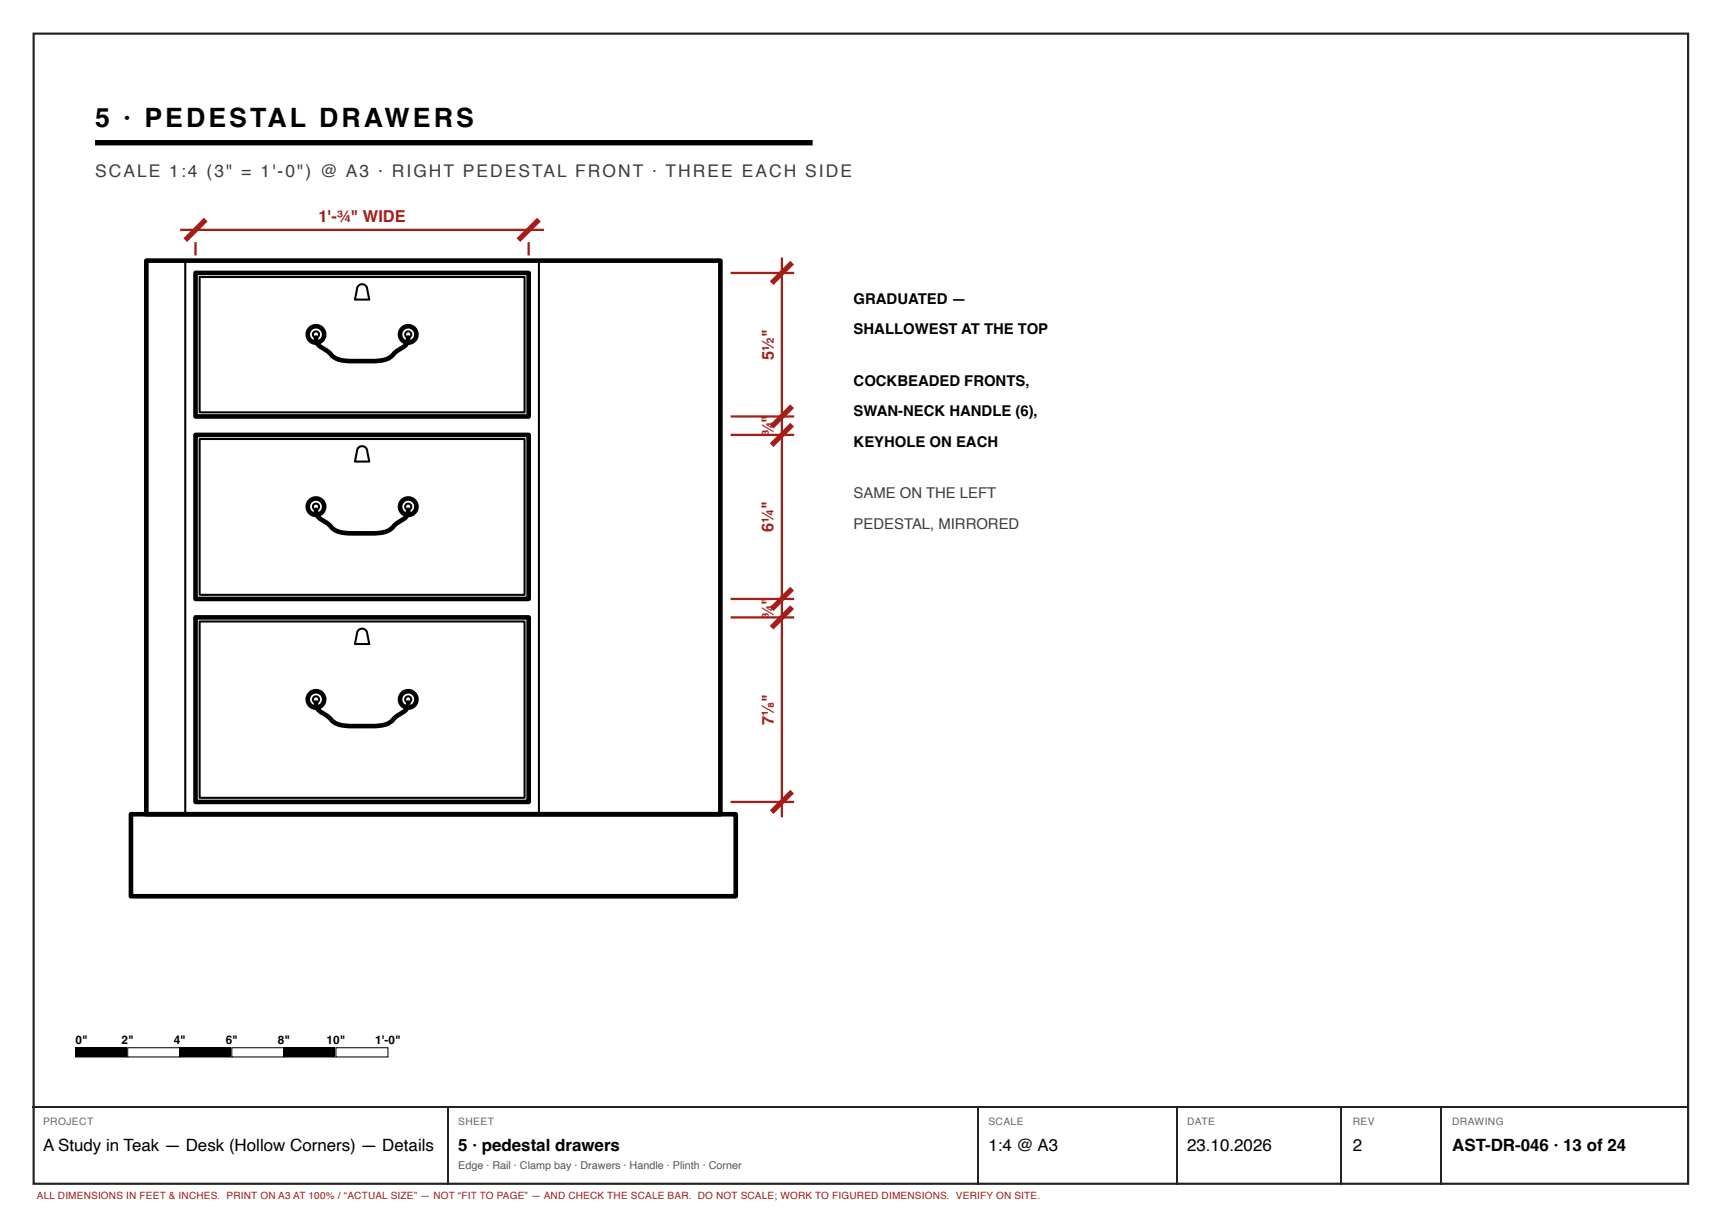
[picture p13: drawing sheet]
<svg xmlns="http://www.w3.org/2000/svg" width="420mm" height="297mm" viewBox="0 0 420 297" stroke-linecap="round" stroke-linejoin="round" font-family="sans-serif">
<defs><g id="words">
<text font-size="6.5" x="23.2" y="31.1">5 · PEDESTAL DRAWERS</text>
<text font-size="4.2" fill="#3d3d3d" x="23.2" y="43.1">SCALE 1:4 (3&quot; = 1'-0&quot;) @ A3 · RIGHT PEDESTAL FRONT · THREE EACH SIDE</text>
<g font-size="4.1">
<text x="10.5" y="280.7">A Study in Teak — Desk (Hollow Corners) — Details</text>
<text x="111.8" y="280.7">5 · pedestal drawers</text>
<text x="241" y="280.7">1:4 @ A3</text>
<text x="289.5" y="280.7">23.10.2026</text>
<text x="329.9" y="280.7">2</text>
<text x="354.1" y="280.7">AST-DR-046 · 13 of 24</text>
</g>
<g font-size="4" fill="#a51d17">
<text x="77.7" y="54.1">1'-¾&quot; WIDE</text>
<text x="188.7" y="87.8" transform="rotate(-90 188.7 87.8)">5½&quot;</text>
<text x="188.7" y="106.4" transform="rotate(-90 188.7 106.4)">¾&quot;</text>
<text x="188.7" y="129.8" transform="rotate(-90 188.7 129.8)">6¼&quot;</text>
<text x="188.7" y="150.9" transform="rotate(-90 188.7 150.9)">¾&quot;</text>
<text x="188.7" y="176.8" transform="rotate(-90 188.7 176.8)">7⅛&quot;</text>
</g>
<g font-size="3.6">
<text x="208.2" y="74.1">GRADUATED —</text>
<text x="208.2" y="81.6">SHALLOWEST AT THE TOP</text>
<text x="208.2" y="94.1">COCKBEADED FRONTS,</text>
<text x="208.2" y="101.6">SWAN-NECK HANDLE (6),</text>
<text x="208.2" y="109.1">KEYHOLE ON EACH</text>
</g>
<g font-size="3.6" fill="#3d3d3d">
<text x="208.2" y="121.5">SAME ON THE LEFT</text>
<text x="208.2" y="129.1">PEDESTAL, MIRRORED</text>
</g>
<g font-size="2.9">
<text x="18.5" y="254.5">0&quot;</text>
<text x="29.7" y="254.5">2&quot;</text>
<text x="42.4" y="254.5">4&quot;</text>
<text x="55" y="254.5">6&quot;</text>
<text x="67.7" y="254.5">8&quot;</text>
<text x="79.6" y="254.5">10&quot;</text>
<text x="91.5" y="254.5">1'-0&quot;</text>
</g>
<text font-size="2.6" fill="#555" x="111.8" y="285">Edge · Rail · Clamp bay · Drawers · Handle · Plinth · Corner</text>
<g font-size="2.5" fill="#666">
<text x="10.5" y="274.4">PROJECT</text>
<text x="111.8" y="274.4">SHEET</text>
<text x="241" y="274.4">SCALE</text>
<text x="289.5" y="274.4">DATE</text>
<text x="329.9" y="274.4">REV</text>
<text x="354.1" y="274.4">DRAWING</text>
</g>
<text font-size="2.4" fill="#a51d17" x="9" y="292.4">ALL DIMENSIONS IN FEET &amp; INCHES. PRINT ON A3 AT 100% / “ACTUAL SIZE” — NOT “FIT TO PAGE” — AND CHECK THE SCALE BAR. DO NOT SCALE; WORK TO FIGURED DIMENSIONS. VERIFY ON SITE.</text>
</g></defs>
<path d="M8.2 8.2h403.5v280.5h-403.5z" fill="none" stroke="#222" stroke-width=".53"/>
<path d="M23.2 34.8h175" fill="none" stroke="#000" stroke-width="1.3" stroke-linecap="butt"/>
<g fill="none" stroke="#000" stroke-width="1.1">
<path d="M35.7 63.6h140v135h-140zM47.7 66.6h81.2v35h-81.2zM77.1 82.3a2.94 2.94 0 0 0 2.1 2.9l1.1 .8a5.4 5.4 0 0 0 5.1 2.1h1.9a20.8 20.8 0 0 0 7.3-.7l.7-.3 1.6-1.6 1.1-.6a2.61 2.61 0 0 0 1.6-2.6M47.7 106.1h81.2v40h-81.2zM77.1 124.3a2.94 2.94 0 0 0 2.1 2.9l1.1 .8a5.4 5.4 0 0 0 5.1 2.1h1.9a20.8 20.8 0 0 0 7.3-.7l.7-.3 1.6-1.6 1.1-.6a2.61 2.61 0 0 0 1.6-2.6M47.7 150.6h81.2v45h-81.2zM77.1 171.3a2.94 2.94 0 0 0 2.1 2.9l1.1 .8a5.4 5.4 0 0 0 5.1 2.1h1.9a20.8 20.8 0 0 0 7.3-.7l.7-.3 1.6-1.6 1.1-.6a2.61 2.61 0 0 0 1.6-2.6M31.9 198.6h147.5v20h-147.5z"/>
<circle cx="77.1" cy="81.6" r="2"/>
<circle cx="99.6" cy="81.6" r="2"/>
<circle cx="77.1" cy="123.6" r="2"/>
<circle cx="99.6" cy="123.6" r="2"/>
<circle cx="77.1" cy="170.6" r="2"/>
<circle cx="99.6" cy="170.6" r="2"/>
</g>
<g fill="none" stroke="#000" stroke-width=".5">
<path d="M45.2 63.6v135M48.7 67.6h79.2v33h-79.2zM87.4 69.7a1.25 1.25 0 0 1 1.4-.3 1.25 1.25 0 0 1 .8 1.2l.5 2.5h-3.5l.5-2.9zM131.4 63.6v135M48.7 107.1h79.2v38h-79.2zM87.4 109.2a1.25 1.25 0 0 1 1.4-.3 1.25 1.25 0 0 1 .8 1.2l.5 2.5h-3.5l.5-2.9zM48.7 151.6h79.2v43h-79.2zM87.4 153.7a1.25 1.25 0 0 1 1.4-.3 1.25 1.25 0 0 1 .8 1.2l.5 2.5h-3.5l.5-2.9z"/>
<circle cx="77.1" cy="81.6" r=".75"/>
<circle cx="99.6" cy="81.6" r=".75"/>
<circle cx="77.1" cy="123.6" r=".75"/>
<circle cx="99.6" cy="123.6" r=".75"/>
<circle cx="77.1" cy="170.6" r=".75"/>
<circle cx="99.6" cy="170.6" r=".75"/>
</g>
<path d="M43.9 56.1h88.8M47.7 59.1v3.2M128.9 59.1v3.2M178.2 66.6h15.5M190.7 62.8v136.5M178.2 101.6h15.5M178.2 106.1h15.5M178.2 146.1h15.5M178.2 150.6h15.5M178.2 195.6h15.5" fill="none" stroke="#a51d17" stroke-width=".55"/>
<path d="M50.2 53.6l-5 5M131.4 53.6l-5 5M193.2 64.1l-5 5M193.2 99.1l-5 5M193.2 103.6l-5 5M193.2 143.6l-5 5M193.2 148.1l-5 5M193.2 193.1l-5 5" fill="none" stroke="#a51d17" stroke-width="1.3" stroke-linecap="butt"/>
<path d="M18.5 255.5h12.6v2.2h-12.6z" fill="#000"/>
<path d="M18.5 255.5h12.6v2.2h-12.6z" fill="none" stroke="#000" stroke-width=".25"/>
<path d="M31.1 255.5h12.7v2.2h-12.7z" fill="#fff"/>
<path d="M31.1 255.5h12.7v2.2h-12.7zM43.8 255.5h12.7v2.2h-12.7z" fill="none" stroke="#000" stroke-width=".25"/>
<path d="M43.8 255.5h12.7v2.2h-12.7z" fill="#000"/>
<path d="M56.5 255.5h12.7v2.2h-12.7z" fill="#fff"/>
<path d="M56.5 255.5h12.7v2.2h-12.7zM69.2 255.5h12.7v2.2h-12.7z" fill="none" stroke="#000" stroke-width=".25"/>
<path d="M69.2 255.5h12.7v2.2h-12.7z" fill="#000"/>
<path d="M81.9 255.5h12.7v2.2h-12.7z" fill="#fff"/>
<path d="M81.9 255.5h12.7v2.2h-12.7z" fill="none" stroke="#000" stroke-width=".25"/>
<path d="M7.9 270h404.1M109.1 270.1v18.8M238.5 270.1v18.8M286.9 270.1v18.8M327.2 270.1v18.8M351.5 270.1v18.8" fill="none" stroke="#222" stroke-width=".26"/>
<use href="#words"/>
</svg>
